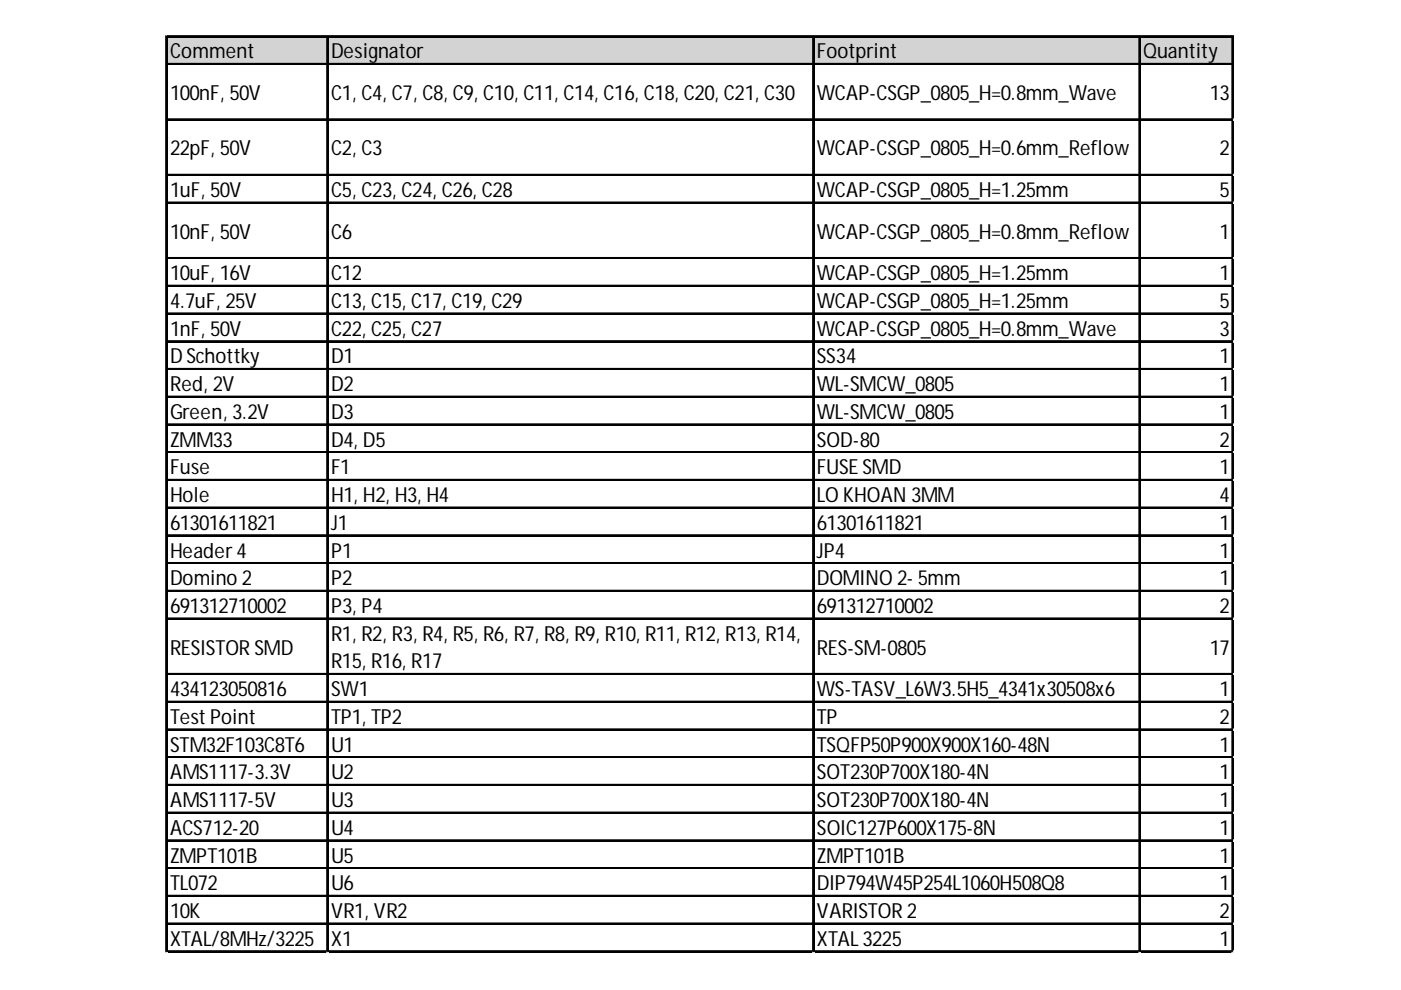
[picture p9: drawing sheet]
<svg xmlns="http://www.w3.org/2000/svg" width="297mm" height="210mm" viewBox="0 0 297 210" stroke-linecap="round" stroke-linejoin="round" font-family="sans-serif">
<defs><g id="words">
<g font-size="4.4">
<text x="36" y="12.4">Comment</text>
<text x="70.2" y="12.4">Designator</text>
<text x="173.2" y="12.4">Footprint</text>
<text x="242.4" y="12.4">Quantity</text>
<text x="36" y="21.2">100nF, 50V</text>
<text x="70.2" y="21.2">C1, C4, C7, C8, C9, C10, C11, C14, C16, C18, C20, C21, C30</text>
<text x="173.2" y="21.2">WCAP-CSGP_0805_H=0.8mm_Wave</text>
<text x="256.5" y="21.2">13</text>
<text x="36" y="33">22pF, 50V</text>
<text x="70.2" y="33">C2, C3</text>
<text x="173.2" y="33">WCAP-CSGP_0805_H=0.6mm_Reflow</text>
<text x="258.6" y="33">2</text>
<text x="36" y="41.8">1uF, 50V</text>
<text x="70.2" y="41.8">C5, C23, C24, C26, C28</text>
<text x="173.2" y="41.8">WCAP-CSGP_0805_H=1.25mm</text>
<text x="258.6" y="41.8">5</text>
<text x="36" y="50.6">10nF, 50V</text>
<text x="70.2" y="50.6">C6</text>
<text x="173.2" y="50.6">WCAP-CSGP_0805_H=0.8mm_Reflow</text>
<text x="258.6" y="50.6">1</text>
<text x="36" y="59.4">10uF, 16V</text>
<text x="70.2" y="59.4">C12</text>
<text x="173.2" y="59.4">WCAP-CSGP_0805_H=1.25mm</text>
<text x="258.6" y="59.4">1</text>
<text x="36" y="65.3">4.7uF, 25V</text>
<text x="70.2" y="65.3">C13, C15, C17, C19, C29</text>
<text x="173.2" y="65.3">WCAP-CSGP_0805_H=1.25mm</text>
<text x="258.6" y="65.3">5</text>
<text x="36" y="71.2">1nF, 50V</text>
<text x="70.2" y="71.2">C22, C25, C27</text>
<text x="173.2" y="71.2">WCAP-CSGP_0805_H=0.8mm_Wave</text>
<text x="258.6" y="71.2">3</text>
<text x="36" y="77.1">D Schottky</text>
<text x="70.2" y="77.1">D1</text>
<text x="173.2" y="77.1">SS34</text>
<text x="258.6" y="77.1">1</text>
<text x="36" y="82.9">Red, 2V</text>
<text x="70.2" y="82.9">D2</text>
<text x="173.2" y="82.9">WL-SMCW_0805</text>
<text x="258.6" y="82.9">1</text>
<text x="36" y="88.8">Green, 3.2V</text>
<text x="70.2" y="88.8">D3</text>
<text x="173.2" y="88.8">WL-SMCW_0805</text>
<text x="258.6" y="88.8">1</text>
<text x="36" y="94.7">ZMM33</text>
<text x="70.2" y="94.7">D4, D5</text>
<text x="173.2" y="94.7">SOD-80</text>
<text x="258.6" y="94.7">2</text>
<text x="36" y="100.6">Fuse</text>
<text x="70.2" y="100.6">F1</text>
<text x="173.2" y="100.6">FUSE SMD</text>
<text x="258.6" y="100.6">1</text>
<text x="36" y="106.4">Hole</text>
<text x="70.2" y="106.4">H1, H2, H3, H4</text>
<text x="173.2" y="106.4">LO KHOAN 3MM</text>
<text x="258.6" y="106.4">4</text>
<text x="36" y="112.3">61301611821</text>
<text x="70.2" y="112.3">J1</text>
<text x="173.2" y="112.3">61301611821</text>
<text x="258.6" y="112.3">1</text>
<text x="36" y="118.2">Header 4</text>
<text x="70.2" y="118.2">P1</text>
<text x="173.2" y="118.2">JP4</text>
<text x="258.6" y="118.2">1</text>
<text x="36" y="124.1">Domino 2</text>
<text x="70.2" y="124.1">P2</text>
<text x="173.2" y="124.1">DOMINO 2- 5mm</text>
<text x="258.6" y="124.1">1</text>
<text x="36" y="130">691312710002</text>
<text x="70.2" y="130">P3, P4</text>
<text x="173.2" y="130">691312710002</text>
<text x="258.6" y="130">2</text>
<text x="70.2" y="135.8">R1, R2, R3, R4, R5, R6, R7, R8, R9, R10, R11, R12, R13, R14,</text>
<text x="36" y="138.8">RESISTOR SMD</text>
<text x="70.2" y="141.7">R15, R16, R17</text>
<text x="173.2" y="138.8">RES-SM-0805</text>
<text x="256.5" y="138.8">17</text>
<text x="36" y="147.6">434123050816</text>
<text x="70.2" y="147.6">SW1</text>
<text x="173.2" y="147.6">WS-TASV_L6W3.5H5_4341x30508x6</text>
<text x="258.6" y="147.6">1</text>
<text x="36" y="153.5">Test Point</text>
<text x="70.2" y="153.5">TP1, TP2</text>
<text x="173.2" y="153.5">TP</text>
<text x="258.6" y="153.5">2</text>
<text x="36" y="159.4">STM32F103C8T6</text>
<text x="70.2" y="159.4">U1</text>
<text x="173.2" y="159.4">TSQFP50P900X900X160-48N</text>
<text x="258.6" y="159.4">1</text>
<text x="36" y="165.2">AMS1117-3.3V</text>
<text x="70.2" y="165.2">U2</text>
<text x="173.2" y="165.2">SOT230P700X180-4N</text>
<text x="258.6" y="165.2">1</text>
<text x="36" y="171.1">AMS1117-5V</text>
<text x="70.2" y="171.1">U3</text>
<text x="173.2" y="171.1">SOT230P700X180-4N</text>
<text x="258.6" y="171.1">1</text>
<text x="36" y="177">ACS712-20</text>
<text x="70.2" y="177">U4</text>
<text x="173.2" y="177">SOIC127P600X175-8N</text>
<text x="258.6" y="177">1</text>
<text x="36" y="182.9">ZMPT101B</text>
<text x="70.2" y="182.9">U5</text>
<text x="173.2" y="182.9">ZMPT101B</text>
<text x="258.6" y="182.9">1</text>
<text x="36" y="188.8">TL072</text>
<text x="70.2" y="188.8">U6</text>
<text x="173.2" y="188.8">DIP794W45P254L1060H508Q8</text>
<text x="258.6" y="188.8">1</text>
<text x="36" y="194.6">10K</text>
<text x="70.2" y="194.6">VR1, VR2</text>
<text x="173.2" y="194.6">VARISTOR 2</text>
<text x="258.6" y="194.6">2</text>
<text x="36" y="200.5">XTAL/8MHz/3225</text>
<text x="70.2" y="200.5">X1</text>
<text x="173.2" y="200.5">XTAL3225</text>
<text x="258.6" y="200.5">1</text>
</g>
</g></defs>
<path d="M35.4 7.8h226.2v6h-226.2z" fill="#d3d3d3"/>
<g fill="none" stroke="#000" stroke-width=".29">
<path d="M35.2 7.6v194.3M35.3 7.6v194.3M35.5 7.6h226M35.5 7.7h226M35.5 13.5h226M35.5 13.6h226M69.3 7.9v194M69.5 7.9v194M172.3 7.9v194M172.5 7.9v194M241.5 7.9v194M241.6 7.9v194"/>
<path d="M261.2 7.9v194M261.4 7.9v194M35.5 25.2h226M35.5 25.4h226M35.5 37h226M35.5 37.1h226M35.5 42.9h226M35.5 43h226M35.5 54.6h226M35.5 54.8h226M35.5 60.5h226M35.5 60.7h226"/>
<path d="M35.5 66.4h226M35.5 66.5h226M35.5 72.3h226M35.5 72.4h226M35.5 78.1h226M35.5 78.3h226M35.5 84h226M35.5 84.2h226M35.5 89.9h226M35.5 90.1h226M35.5 95.8h226M35.5 95.9h226"/>
<path d="M35.5 101.7h226M35.5 101.8h226M35.5 107.5h226M35.5 107.7h226M35.5 113.4h226M35.5 113.6h226M35.5 119.3h226M35.5 119.4h226M35.5 125.2h226M35.5 125.3h226M35.5 131.1h226M35.5 131.2h226"/>
<path d="M35.5 142.8h226M35.5 143h226M35.5 148.7h226M35.5 148.8h226M35.5 154.6h226M35.5 154.7h226M35.5 160.5h226M35.5 160.6h226M35.5 166.3h226M35.5 166.5h226M35.5 172.2h226M35.5 172.4h226"/>
<path d="M35.5 178.1h226M35.5 178.2h226M35.5 184h226M35.5 184.1h226M35.5 189.9h226M35.5 190h226M35.5 195.7h226M35.5 195.9h226M35.5 201.6h226M35.5 201.8h226"/>
</g>
<path d="M35.2 201.9h.1" fill="none" stroke="#e0e0e0" stroke-width=".29"/>
<path d="M35.2 201.9h.3z" fill="#e0e0e0"/>
<path d="M69.3 201.9h.1" fill="none" stroke="#e0e0e0" stroke-width=".29"/>
<path d="M69.3 201.9h.3z" fill="#e0e0e0"/>
<path d="M172.3 201.9h.1" fill="none" stroke="#e0e0e0" stroke-width=".29"/>
<path d="M172.3 201.9h.3z" fill="#e0e0e0"/>
<path d="M241.5 201.9h.1" fill="none" stroke="#e0e0e0" stroke-width=".29"/>
<path d="M241.5 201.9h.3z" fill="#e0e0e0"/>
<path d="M261.2 201.9h.1" fill="none" stroke="#e0e0e0" stroke-width=".29"/>
<path d="M261.2 201.9h.3z" fill="#e0e0e0"/>
<path d="M261.5 25.2h.1" fill="none" stroke="#e0e0e0" stroke-width=".29"/>
<path d="M261.5 25.2l.1 .3z" fill="#e0e0e0"/>
<path d="M261.5 37h.1" fill="none" stroke="#e0e0e0" stroke-width=".29"/>
<path d="M261.5 37l.1 .3z" fill="#e0e0e0"/>
<path d="M261.5 42.9h.1" fill="none" stroke="#e0e0e0" stroke-width=".29"/>
<path d="M261.5 42.9l.1 .3z" fill="#e0e0e0"/>
<path d="M261.5 54.6h.1" fill="none" stroke="#e0e0e0" stroke-width=".29"/>
<path d="M261.5 54.6l.1 .3z" fill="#e0e0e0"/>
<path d="M261.5 60.5h.1" fill="none" stroke="#e0e0e0" stroke-width=".29"/>
<path d="M261.5 60.5l.1 .3z" fill="#e0e0e0"/>
<path d="M261.5 66.4h.1" fill="none" stroke="#e0e0e0" stroke-width=".29"/>
<path d="M261.5 66.4l.1 .3z" fill="#e0e0e0"/>
<path d="M261.5 72.3h.1" fill="none" stroke="#e0e0e0" stroke-width=".29"/>
<path d="M261.5 72.3l.1 .3z" fill="#e0e0e0"/>
<path d="M261.5 78.1h.1" fill="none" stroke="#e0e0e0" stroke-width=".29"/>
<path d="M261.5 78.1l.1 .3z" fill="#e0e0e0"/>
<path d="M261.5 84h.1" fill="none" stroke="#e0e0e0" stroke-width=".29"/>
<path d="M261.5 84l.1 .3z" fill="#e0e0e0"/>
<path d="M261.5 89.9h.1" fill="none" stroke="#e0e0e0" stroke-width=".29"/>
<path d="M261.5 89.9l.1 .3z" fill="#e0e0e0"/>
<path d="M261.5 95.8h.1" fill="none" stroke="#e0e0e0" stroke-width=".29"/>
<path d="M261.5 95.8l.1 .3z" fill="#e0e0e0"/>
<path d="M261.5 101.7h.1" fill="none" stroke="#e0e0e0" stroke-width=".29"/>
<path d="M261.5 101.7l.1 .3z" fill="#e0e0e0"/>
<path d="M261.5 107.5h.1" fill="none" stroke="#e0e0e0" stroke-width=".29"/>
<path d="M261.5 107.5l.1 .3z" fill="#e0e0e0"/>
<path d="M261.5 113.4h.1" fill="none" stroke="#e0e0e0" stroke-width=".29"/>
<path d="M261.5 113.4l.1 .3z" fill="#e0e0e0"/>
<path d="M261.5 119.3h.1" fill="none" stroke="#e0e0e0" stroke-width=".29"/>
<path d="M261.5 119.3l.1 .3z" fill="#e0e0e0"/>
<path d="M261.5 125.2h.1" fill="none" stroke="#e0e0e0" stroke-width=".29"/>
<path d="M261.5 125.2l.1 .3z" fill="#e0e0e0"/>
<path d="M261.5 131.1h.1" fill="none" stroke="#e0e0e0" stroke-width=".29"/>
<path d="M261.5 131.1l.1 .3z" fill="#e0e0e0"/>
<path d="M261.5 142.8h.1" fill="none" stroke="#e0e0e0" stroke-width=".29"/>
<path d="M261.5 142.8l.1 .3z" fill="#e0e0e0"/>
<path d="M261.5 148.7h.1" fill="none" stroke="#e0e0e0" stroke-width=".29"/>
<path d="M261.5 148.7l.1 .3z" fill="#e0e0e0"/>
<path d="M261.5 154.6h.1" fill="none" stroke="#e0e0e0" stroke-width=".29"/>
<path d="M261.5 154.6l.1 .3z" fill="#e0e0e0"/>
<path d="M261.5 160.5h.1" fill="none" stroke="#e0e0e0" stroke-width=".29"/>
<path d="M261.5 160.5l.1 .2z" fill="#e0e0e0"/>
<path d="M261.5 166.3h.1" fill="none" stroke="#e0e0e0" stroke-width=".29"/>
<path d="M261.5 166.3l.1 .3z" fill="#e0e0e0"/>
<path d="M261.5 172.2h.1" fill="none" stroke="#e0e0e0" stroke-width=".29"/>
<path d="M261.5 172.2l.1 .3z" fill="#e0e0e0"/>
<path d="M261.5 178.1h.1" fill="none" stroke="#e0e0e0" stroke-width=".29"/>
<path d="M261.5 178.1l.1 .3z" fill="#e0e0e0"/>
<path d="M261.5 184h.1" fill="none" stroke="#e0e0e0" stroke-width=".29"/>
<path d="M261.5 184l.1 .3z" fill="#e0e0e0"/>
<path d="M261.5 189.9h.1" fill="none" stroke="#e0e0e0" stroke-width=".29"/>
<path d="M261.5 189.9l.1 .2z" fill="#e0e0e0"/>
<path d="M261.5 195.7h.1" fill="none" stroke="#e0e0e0" stroke-width=".29"/>
<path d="M261.5 195.7l.1 .3z" fill="#e0e0e0"/>
<path d="M261.5 201.6h.1" fill="none" stroke="#e0e0e0" stroke-width=".29"/>
<path d="M261.5 201.6l.1 .3z" fill="#e0e0e0"/>
<use href="#words"/>
</svg>
